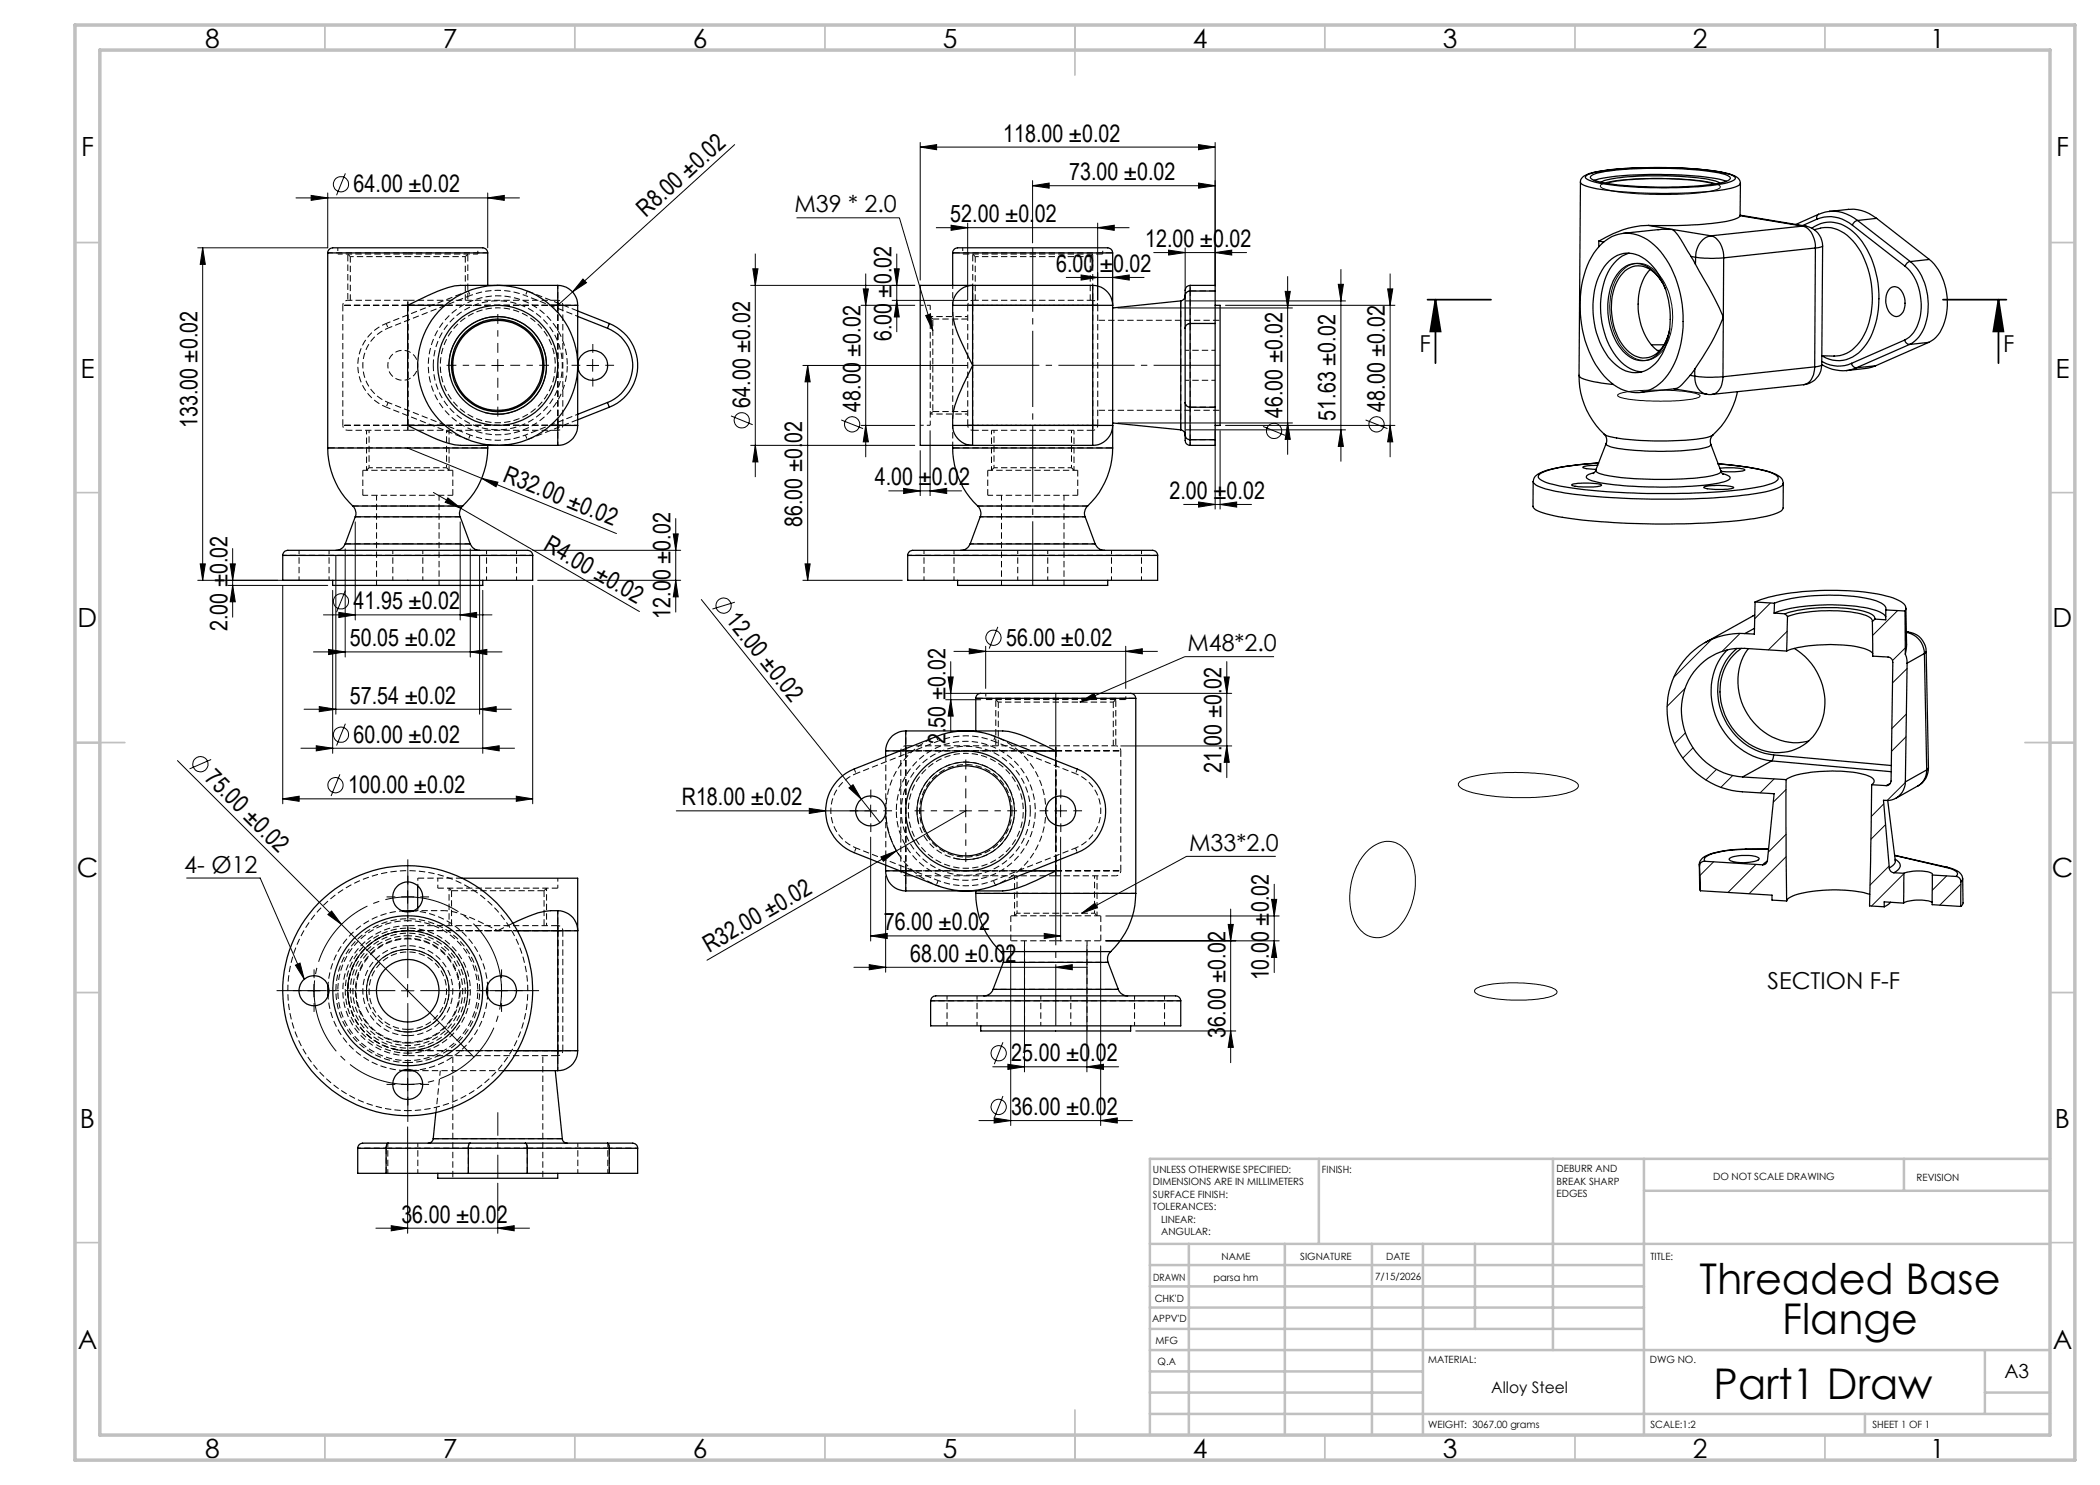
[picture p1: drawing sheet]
<svg xmlns="http://www.w3.org/2000/svg" width="420mm" height="297mm" viewBox="0 0 420 297" stroke-linecap="round" stroke-linejoin="round" font-family="sans-serif">
<defs><g id="words">
<g font-size="8.5">
<text x="339.9" y="258.8">Threaded Base</text>
<text x="356.4" y="266.9">Flange</text>
<text x="342.7" y="279.7">Part1 Draw</text>
</g>
<g font-size="5.3">
<text x="41" y="9.5">8</text>
<text x="88.5" y="9.5">7</text>
<text x="138.5" y="9.5">6</text>
<text x="188.5" y="9.5">5</text>
<text x="238.5" y="9.5">4</text>
<text x="288.5" y="9.5">3</text>
<text x="338.5" y="9.5">2</text>
<text x="386" y="9.5">1</text>
<text x="16.2" y="31.3">F</text>
<text x="411.2" y="31.3">F</text>
<text x="16.1" y="75.5">E</text>
<text x="411.1" y="75.5">E</text>
<text x="15.5" y="125.5">D</text>
<text x="410.5" y="125.5">D</text>
<text x="15.4" y="175.5">C</text>
<text x="410.4" y="175.5">C</text>
<text x="16" y="225.5">B</text>
<text x="411" y="225.5">B</text>
<text x="15.5" y="269.8">A</text>
<text x="410.5" y="269.8">A</text>
<text x="41" y="291.5">8</text>
<text x="88.5" y="291.5">7</text>
<text x="138.5" y="291.5">6</text>
<text x="188.5" y="291.5">5</text>
<text x="238.5" y="291.5">4</text>
<text x="288.5" y="291.5">3</text>
<text x="338.5" y="291.5">2</text>
<text x="386" y="291.5">1</text>
</g>
<g font-size="4.8">
<text x="200.6" y="28.3">118.00 ±0.02</text>
<text x="70.7" y="38.5">64.00 ±0.02</text>
<text x="213.8" y="36">73.00 ±0.02</text>
<text x="129.2" y="43.6" transform="rotate(-42 129.2 43.6)">R8.00 ±0.02</text>
<text x="190.1" y="44.5">52.00 ±0.02</text>
<text x="229" y="49.4">12.00 ±0.02</text>
<text x="211.2" y="54.4">6.00 ±0.02</text>
<text x="178.3" y="68.3" transform="rotate(-90 178.3 68.3)">6.00 ±0.02</text>
<text x="150" y="81.5" transform="rotate(-90 150 81.5)">64.00 ±0.02</text>
<text x="172.1" y="82.3" transform="rotate(-90 172.1 82.3)">48.00 ±0.02</text>
<text x="256.5" y="83.6" transform="rotate(-90 256.5 83.6)">46.00 ±0.02</text>
<text x="277" y="82.3" transform="rotate(-90 277 82.3)">48.00 ±0.02</text>
<text x="39.5" y="85.7" transform="rotate(-90 39.5 85.7)">133.00 ±0.02</text>
<text x="267.1" y="84.1" transform="rotate(-90 267.1 84.1)">51.63 ±0.02</text>
<text x="100.4" y="96.1" transform="rotate(22 100.4 96.1)">R32.00 ±0.02</text>
<text x="175" y="97.1">4.00 ±0.02</text>
<text x="233.9" y="99.8">2.00 ±0.02</text>
<text x="160.5" y="105.4" transform="rotate(-90 160.5 105.4)">86.00 ±0.02</text>
<text x="108.5" y="109.8" transform="rotate(30 108.5 109.8)">R4.00 ±0.02</text>
<text x="70.7" y="121.9">41.95 ±0.02</text>
<text x="134.1" y="123.8" transform="rotate(-90 134.1 123.8)">12.00 ±0.02</text>
<text x="145" y="124.1" transform="rotate(51 145 124.1)">12.00 ±0.02</text>
<text x="45.5" y="126.2" transform="rotate(-90 45.5 126.2)">2.00 ±0.02</text>
<text x="70" y="129.3">50.05 ±0.02</text>
<text x="201.2" y="129.2">56.00 ±0.02</text>
<text x="70" y="140.7">57.54 ±0.02</text>
<text x="70.7" y="148.6">60.00 ±0.02</text>
<text x="189.1" y="148.8" transform="rotate(-90 189.1 148.8)">2.50 ±0.02</text>
<text x="40.7" y="155.8" transform="rotate(45 40.7 155.8)">75.00 ±0.02</text>
<text x="244.3" y="154.6" transform="rotate(-90 244.3 154.6)">21.00 ±0.02</text>
<text x="69.6" y="158.7">100.00 ±0.02</text>
<text x="136.4" y="161.1">R18.00 ±0.02</text>
<text x="141.8" y="190.6" transform="rotate(-30 141.8 190.6)">R32.00 ±0.02</text>
<text x="176.7" y="186.1">76.00 ±0.02</text>
<text x="182" y="192.4">68.00 ±0.02</text>
<text x="253.8" y="196.1" transform="rotate(-90 253.8 196.1)">10.00 ±0.02</text>
<text x="245.1" y="207.5" transform="rotate(-90 245.1 207.5)">36.00 ±0.02</text>
<text x="202.3" y="212.3">25.00 ±0.02</text>
<text x="202.3" y="223">36.00 ±0.02</text>
<text x="80.3" y="244.6">36.00 ±0.02</text>
</g>
<g font-size="4.7">
<text x="158.9" y="42.5">M39 * 2.0</text>
<text x="283.9" y="70.4">F</text>
<text x="400.6" y="70.4">F</text>
<text x="237.5" y="130.3">M48*2.0</text>
<text x="237.8" y="170.2">M33*2.0</text>
<text x="36.9" y="174.5">4- Ø12</text>
<text x="353.5" y="197.8">SECTION F-F</text>
</g>
<text font-size="3.9" x="400.9" y="275.5">A3</text>
<text font-size="3.2" x="298.3" y="278.5">Alloy Steel</text>
<g font-size="2">
<text x="230.6" y="234.6">UNLESS OTHERWISE SPECIFIED:</text>
<text x="230.6" y="237.1">DIMENSIONS ARE IN MILLIMETERS</text>
<text x="230.6" y="239.6">SURFACE FINISH:</text>
<text x="264.4" y="234.6">FINISH:</text>
<text x="311.3" y="234.5">DEBURR AND</text>
<text x="311.3" y="237">BREAK SHARP</text>
<text x="311.3" y="239.5">EDGES</text>
<text x="342.6" y="236">DO NOT SCALE DRAWING</text>
<text x="383.3" y="236.2">REVISION</text>
<text x="230.6" y="242.1">TOLERANCES:</text>
<text x="232.2" y="244.6">LINEAR:</text>
<text x="232.2" y="247.1">ANGULAR:</text>
<text x="244.3" y="252">NAME</text>
<text x="260" y="251.9">SIGNATURE</text>
<text x="277.2" y="251.9">DATE</text>
<text x="330.1" y="251.9">TITLE:</text>
<text x="230.6" y="256.1">DRAWN</text>
<text x="242.7" y="256.1">parsa hm</text>
<text x="275" y="255.9">7/15/2026</text>
<text x="230.9" y="260.3">CHK'D</text>
<text x="230.4" y="264.4">APPV'D</text>
<text x="231.1" y="268.8">MFG</text>
<text x="231.5" y="273">Q.A</text>
<text x="285.6" y="272.5">MATERIAL:</text>
<text x="330" y="272.5">DWG NO.</text>
<text x="285.6" y="285.5">WEIGHT: 3067.00 grams</text>
<text x="330.1" y="285.6">SCALE:1:2</text>
<text x="374.5" y="285.6">SHEET 1 OF 1</text>
</g>
</g></defs>
<g fill="none" stroke="#000" stroke-width=".2" stroke-dasharray="1.3 .6" stroke-dashoffset=".1" stroke-linecap="butt">
<path d="M70.1 51.3v8.8M195 51.3v8.8M68.6 61.1v24M81.6 61.1v24M86.7 73.1a12.9 12.9 0 0 0 19 11.3 12.9 12.9 0 0 0 .9-22.2 12.9 12.9 0 0 0-19.9 9.8v1.1M93.1 60.1v-8.8M111.6 61.1v24M193.5 61.1v24M218 60.1v-8.8M218.5 61.1v24M218.5 60.1h-24M218.5 61.1h-24"/>
<path d="M81.6 85.1v-24M111.6 85.1v-24M112.6 85.1v-24M194.5 85.1v-24M218.5 85.1h-24M218.5 86.1h-24M219.5 85.1v-24M81.6 108.8h-12.6M92.5 101.2h-21.9M94.1 108.8h-12.5M217.5 101.2h-21.9M180.2 150.2v24"/>
<path d="M181.2 150.2v24M199.7 140.4v8.8M211.2 150.2v24M222.7 149.2v-8.8M87.6 177.6h24M181.2 174.2v-24M206.1 162.2a12.9 12.9 0 0 1-19.1 11.3 12.9 12.9 0 0 1-.9-22.2 12.9 12.9 0 0 1 19.9 9.8l.1 1.1M224.2 174.2v-24M81.6 186.1a12 12 0 0 1 10.5 17.8 12 12 0 0 1-20.6 .8 12 12 0 0 1 9.1-18.5l1-.1M111.6 186.1v24M81.6 208.6a10.5 10.5 0 0 0 9.2-15.4 10.5 10.5 0 0 0-18-.8 10.5 10.5 0 0 0 7.8 16.2h1M81.6 205.9a7.7 7.7 0 0 0 6.8-11.4 7.7 7.7 0 0 0-13.3-.7 7.7 7.7 0 0 0 5.7 12l.8 .1"/>
<path d="M111.6 210.1v-24M112.6 210.1v-24M112.5 227.7h-25.8"/>
</g>
<path d="M65.6 50.6h16M67.6 50.8h14M81.6 50.8h14M81.6 50.6h16M203.7 150.2a15.9 15.9 0 0 0-5.4-3.2M182.6 174.2a15.9 15.9 0 0 0 5.5 3.1M211.2 178.7h-16M227.2 178.7h-16" fill="none" stroke="#000" stroke-width=".2" stroke-dasharray="1.3 .6" stroke-dashoffset=".3" stroke-linecap="butt"/>
<g fill="none" stroke="#000" stroke-width=".2" stroke-dasharray="1.3 .6" stroke-dashoffset="-.1" stroke-linecap="butt">
<path d="M190.5 50.6h32M81.6 61.1h30M111.6 60.1h-30M111.6 61.1h-30M236.2 73.1v12.9M236.2 60.2v12.9M81.6 86.1h30M81.6 85.1h30M97.6 89.6h-32M111.6 85.1h-30M222.5 89.6h-32M238 81.4v-16.7"/>
<path d="M195.2 139.7h32M181.2 150.2h30M211.2 149.2h-30M211.2 150.2h-30M211.2 159.3v-7.2M181.2 175.2h30M181.2 174.2h30M211.2 174.2h-30M211.2 172.2v-7.2M81.6 186.1h30M81.6 186.1a12 12 0 0 0-12 12 12 12 0 0 0 12 12M102.6 184.6l-3 1.5"/>
<path d="M111.6 185.1h-30M111.6 186.1h-30M211.2 188.2h-9M211.2 183.2h-9M211.2 190.3h-11M220.2 188.2h-9M220.2 183.2h-9M222.1 190.3h-10.9M81.6 210.1a12 12 0 0 1-12-12 12 12 0 0 1 12-12M81.6 211.1h30M81.6 210.1h30M111.6 210.1h-30"/>
</g>
<g fill="none" stroke="#000" stroke-width=".2" stroke-dasharray="1.3 .6" stroke-dashoffset=".5" stroke-linecap="butt">
<path d="M93.7 58.2l.3 .9M105.5 58.2l-.4 .9M190.5 57.1v4M77.2 64.7l.4 .9M81.6 61.1v-1M111.6 61.1v-1M111.6 61.1h1M111.6 61.1v-4M111.6 60.1v1M112.6 61.1h-1M115.6 61.1h-4M190.5 62.5v21.1"/>
<path d="M193.5 61.1h1M194.5 61.1v-1M218.5 61.1h1M218.5 60.1v1M237 76.1h6M243 70.1h-6M73.3 94v-7.9M77.6 80.5l-.4 .9M81.6 86.1v-1M89.3 93.5h-15.5M89.8 94v-7.9M94 87l-.3 .9"/>
<path d="M105.1 87l.4 .9M111.6 85.1v1M111.6 85.1h1M111.6 89.1v-4M111.6 86.1v-1M112.6 85.1h-1M115.6 85.1h-4M190.5 85.1v4M193.5 85.1h1M194.5 86.1v-1M198.3 94v-7.9M214.3 93.5h-15.5"/>
<path d="M214.8 94v-7.9M218.5 85.1h1M218.5 85.1v1M56.6 111.1h25M59.8 110.1v6M65.8 116.1v-6M78.6 110.1v6M81.6 111.1h25M84.6 116.1v-6M97.3 110.1v6M103.3 116.1v-6M184.8 110.1v6"/>
<path d="M190.8 116.1v-6M203.5 110.1v6M209.5 116.1v-6M219.1 108.8h-25.1M222.3 110.1v6M228.3 116.1v-6M170.8 153.8l.4 .9M180.2 150.2h1M181.2 149.2v1M181.2 146.2v4M181.2 150.2h-4M181.2 150.2h-1"/>
<path d="M181.2 150.2v-1M187.3 147.3l.3 .9M193.2 146.2h-1M199.1 147.3l-.4 .9M211.2 150.2v-1M215.5 153.8l-.4 .9M171.2 169.6l-.4 .9M180.2 174.2h1M181.2 175.2v-1M181.2 174.2v4M181.2 174.2h-4M181.2 174.2h-1"/>
<path d="M181.2 174.2v1M183.4 162.2a9.8 9.8 0 0 1 14.4-8.6 9.8 9.8 0 0 1 .7 16.7 9.8 9.8 0 0 1-15.1-7.3v-.8M187.6 176.1l-.3 .9M193.2 178.2l.9-.1M198.7 176.1l.4 .9M211.2 175.2v-1M215.1 169.6l.4 .9M81.6 186.1v-1M81.6 185.1v1M81.6 184.1a14 14 0 0 1 12.3 20.7 14 14 0 0 1-24.1 .9 14 14 0 0 1 10.7-21.5l1.1-.1M81.6 187.8a10.4 10.4 0 0 1 9.1 15.2 10.4 10.4 0 0 1-17.8 .8 10.4 10.4 0 0 1 7.7-16h1M111.6 186.1h1"/>
<path d="M111.6 185.1v1M111.6 186.1v-4M111.6 186.1h4M112.6 186.1h-1M189.4 199.2v6M202.9 183.1v-7.9M208.2 199.2v6M219.4 183.1v-7.9M223.7 197.9h-25.1M226.9 199.2v6M81.6 210.1v1M81.6 211.1v-1"/>
<path d="M111.6 210.1v1M111.6 214.1v-4M111.6 210.1h-19.5M111.6 210.1h1M112.6 210.1h-1M115.6 210.1h-4M195.4 205.2v-6M214.2 205.2v-6M232.9 205.2v-6M77.6 228.6v6M81.6 222.1a24 24 0 0 1-21.1-35.6 24 24 0 0 1 41.4-1.2 24 24 0 0 1-19 36.8h-1.3M83.6 234.6v-6"/>
<path d="M93.7 229.6h11.8M115.6 228.6v6M121.6 234.6v-6"/>
</g>
<g fill="none" stroke="#000" stroke-width=".2" stroke-dasharray="1.3 .6" stroke-linecap="butt">
<path d="M105.5 58.2l10.1 4M192.5 50.8h28M238 58.2h5M81.6 61.1h-13h13M193.5 63.8h-6.9M219.5 61.1h-26M238 64.7h5M72.6 94.1v5M81.6 85.1h-13h13M90.6 99.1v-5M115.6 83.9l-10.1 4M186.6 82.3h6.9"/>
<path d="M193.5 85.1h26M197.5 94.1v5M215.5 99.1v-5M238 87.9h5M238 81.4h5M197.2 139.9h28M181.2 150.2v-.5M193.6 146.2h-.4M211.2 150.2h13h-13M83.6 175.6h8.9M90.3 178.1h18.5M90.3 178.1v7"/>
<path d="M181.2 174.6v-.4M192.8 178.1l.4 .1M211.2 174.2h13h-13M83.6 181.6v.5M108.8 185.1v-7M202.2 183.2v5M220.2 188.2v-5M81.6 207.1a9 9 0 0 0 7.9-13.2 9 9 0 0 0-15.4-.8 9 9 0 0 0 6.6 14h.9M77.2 229.6v5M77.2 229.6h16.5M93.7 229.6v5M105.5 229.6h16.4"/>
<path d="M105.5 229.6v5M121.9 229.6v5"/>
</g>
<g fill="none" stroke="#000" stroke-width=".2" stroke-dasharray="1.3 .6" stroke-dashoffset=".4" stroke-linecap="butt">
<path d="M69.5 50.8l.6 .5M93.1 51.3l.5-.5M94 59.1l-16.4 6.5M194.5 50.8l.5 .5M218 51.3l.6-.5M77.2 64.7l16.5-6.5M81.6 60.1h-12M186 73.1v-12M186.6 63.8l-.6-.5M69.6 86.1h12M73.8 93.5l-.5 .6M77.2 81.4a9 9 0 0 1-5.6-8.3 9 9 0 0 1 5.6-8.4"/>
<path d="M77.6 80.5l16.4 6.5M89.8 94.1l-.5-.6M93.7 87.9l-16.5-6.5M186 85.1v-12M186 82.8l.6-.5M198.8 93.5l-.5 .6M214.8 94.1l-.5-.6M181.5 111.1h50M199.1 139.9l.6 .5M171.2 154.7l16.4-6.5M198.7 148.2l16.4 6.5M203.7 150.2a16 16 0 0 1 0 24"/>
<path d="M206.3 150.2h-25.1M222.7 140.4l.5-.5M223.2 149.2h-12M89.8 177.6l.5 .5M108.8 178.1l.5-.5M181.2 174.2h25.1M187.6 176.1l-16.4-6.5M211.2 175.2h12M215.1 169.6l-16.4 6.5M81.6 187.1a11 11 0 0 1 9.6 16.2 11 11 0 0 1-18.8 .9 11 11 0 0 1 8.2-17l1-.1M82.8 182.1h6.2M99.6 186.1h12"/>
<path d="M203.4 182.6l-.5 .6M219.4 183.2l-.5-.6M81.6 210.6a12.5 12.5 0 0 1-11-18.4 12.5 12.5 0 0 1 21.4-.9 12.5 12.5 0 0 1-9.4 19.3h-1M81.6 206.4a8.3 8.3 0 0 0 7.2-12.2 8.3 8.3 0 0 0-14.1-.7 8.3 8.3 0 0 0 6.1 12.9h.8M186.2 200.2h50"/>
</g>
<g fill="none" stroke="#000" stroke-width=".2" stroke-dasharray="1.3 .6" stroke-dashoffset=".8" stroke-linecap="butt">
<path d="M238 58.2a.97 .97 0 0 0-1 .9M69.6 60.1a1 1 0 0 0-1 1M112.6 61.1a1 1 0 0 0-1-1M193.5 61.1a1 1 0 0 1 1-1M218.5 60.1a1 1 0 0 1 1 1M238 64.7a.97 .97 0 0 0-1 .9M68.6 85.1a1 1 0 0 0 1 1M111.6 86.1a1 1 0 0 0 1-1M193.5 85.1a1 1 0 0 0 1 1M218.5 86.1a1 1 0 0 0 1-1M237 87a.97 .97 0 0 0 1 .9M237 80.5a.97 .97 0 0 0 1 .9"/>
<path d="M181.2 149.2a1 1 0 0 0-1 1M224.2 150.2a1 1 0 0 0-1-1M83.6 175.6v1.5M180.2 174.2a1 1 0 0 0 1 1M223.2 175.2a1 1 0 0 0 1-1M111.6 185.1a1 1 0 0 1 1 1M112.6 210.1a1 1 0 0 1-1 1"/>
</g>
<g fill="none" stroke="#000" stroke-width=".2" stroke-dasharray="1.3 .6" stroke-dashoffset=".6" stroke-linecap="butt">
<path d="M67.6 49.6v1.2M70.1 51.3h11.5M81.6 51.3h11.5M95.6 50.8v-1.2M192.5 49.6v1.2M195 51.3h23M220.5 50.8v-1.2M238 58.2v-1.1M77.6 65.6a8 8 0 0 0-5 7.5 8 8 0 0 0 5 7.4M186 61.1h-2M184 85.1h2M238 89.1v-1.2"/>
<path d="M196.1 103.4h20.9M197.2 138.7v1.2M225.2 139.9v-1.2M180 150.2h1.2M181.2 151.6a16 16 0 0 0-4 10.6M181.2 151.6l1.4-1.4M199.7 140.4h23M215.1 154.7a8 8 0 0 1 5.1 7.5 8 8 0 0 1-5.1 7.4M87.6 175.6v2M111.6 177.6v-2M171.2 169.6a8 8 0 0 1-5-7.4 8 8 0 0 1 5-7.5M177.2 162.2a16 16 0 0 0 4 10.5"/>
<path d="M180 174.2h1.2M182.6 174.2l-1.4-1.5M65.6 197a16 16 0 0 1 14.9-14.8M82.7 182.2a16 16 0 0 1 14.8 14.8M97.5 199.2a16 16 0 0 1-14.8 14.9M103.5 186.1h-3.9M200.7 192.5h20.9M211.2 182.6h-7.8M218.9 182.6h-7.7M80.5 214.1a16 16 0 0 1-14.9-14.9M77.2 229.6a.98 .98 0 0 1 .4-1M93.7 229.6a.98 .98 0 0 1 .3-1"/>
<path d="M105.5 229.6a.98 .98 0 0 0-.4-1M121.9 229.6a.98 .98 0 0 0-.4-1"/>
</g>
<g fill="none" stroke="#000" stroke-width=".2" stroke-dasharray="1.3 .6" stroke-dashoffset=".2" stroke-linecap="butt">
<path d="M238 64.7v-6.5M75.3 99.1v18M90.6 94.1h-18M90.6 99.1h-18M200.3 99.1v18M215.5 99.1h-18M215.5 94.1h-18M238 87.9v-6.5M71.1 103.4h10.5M81.6 103.4h10.4M87.8 117.1v-18M212.8 117.1v-18"/>
<path d="M177.2 173v-21.7M202.4 162.2a9.3 9.3 0 0 0-13.6-8.2 9.3 9.3 0 0 0-.8 15.9 9.3 9.3 0 0 0 14.4-6.9v-.8M81.6 185.1a13 13 0 0 0-13 13 13 13 0 0 0 13 13M204.9 188.2v18M81.6 212.5a14.4 14.4 0 0 0 12.6-21.3 14.4 14.4 0 0 0-24.7-.9 14.4 14.4 0 0 0 11 22.2h1.1M88.1 214.1l-.9 8.4M100.8 214.1h-18M217.4 206.2v-18"/>
</g>
<g fill="none" stroke="#000" stroke-width=".2" stroke-dasharray="1.3 .6" stroke-dashoffset=".7" stroke-linecap="butt">
<path d="M105.1 59.1a15 15 0 0 0-11.1 0M83.6 73.1a3 3 0 0 1-4.4 2.6 3 3 0 0 1-.4-5.1 3 3 0 0 1 4.7 2l.1 .5M99.6 61.6a11.5 11.5 0 0 1 10.1 16.9 11.5 11.5 0 0 1-19.8 .9 11.5 11.5 0 0 1 8.7-17.8h1M115.6 63.3l-10.5-4.2M186.1 63.3h7.4M73.8 86.1v7.4M89.3 93.5v-7.4M94 87a15 15 0 0 0 11.1 0M105.1 87l10.5-4.1M186.1 82.8h7.4M198.8 86.1v7.4M214.3 93.5v-7.4"/>
<path d="M181.2 150.2h1.4M181.2 151.6v-1.4M187.4 147.3h-.3a16 16 0 0 0-4.5 2.9M187.6 148.2a15 15 0 0 1 11.1 0M193.2 150.7a11.5 11.5 0 0 0-10.2 16.9 11.5 11.5 0 0 0 19.8 .9 11.5 11.5 0 0 0-8.7-17.8h-.9M203.7 150.2h7.5M89.8 177.6v7.5M109.3 177.6v7.5M181.2 174.2v-1.5M182.6 174.2h-1.4M198.7 176.1a15 15 0 0 1-11.1 0M199 177.1l.2-.1a16 16 0 0 0 4.5-2.8"/>
<path d="M203.4 175.2v7.4M211.2 174.2h-7.5M70.1 198.1a11.5 11.5 0 0 1 16.9-10.1 11.5 11.5 0 0 1 .9 19.8 11.5 11.5 0 0 1-17.8-8.7v-1M92.1 186.1h7.5M99.6 186.1h-7.5M99.6 186.1a42 42 0 0 0-9.4-3.8l-1.2-.2M218.9 182.6v-7.4M92.1 210.1h11.4M71.6 229.6h5.6M121.9 229.6h5.7"/>
</g>
<g fill="none" stroke="#000" stroke-width=".2" stroke-dasharray="1.3 .6" stroke-dashoffset="-.2" stroke-linecap="butt">
<path d="M69.6 50.8v9.3M93.6 50.8v9.3M194.5 50.8v9.3M218.5 50.8v9.3M113.5 73.1a13.9 13.9 0 0 1-20.6 12.2 13.9 13.9 0 0 1-.9-23.9 13.9 13.9 0 0 1 21.4 10.6l.1 1.1M186.6 73.1v-9.3M244 64.1h-24.5M186.6 82.3v-9.2M219.5 82.1h24.5M199.2 139.9v9.3M223.2 139.9v9.3M179.3 162.2a13.9 13.9 0 0 0 20.5 12.2 13.9 13.9 0 0 0 .9-23.9 13.9 13.9 0 0 0-21.4 10.6v1.1"/>
<path d="M90.6 211.1v24.5M108.6 235.6v-24.5"/>
</g>
<g fill="none" stroke="#000" stroke-width=".25">
<path d="M316.1 36.4a2 2 0 0 1 1.8-1.7 68.4 68.4 0 0 1 18.3-1.1l7.1 .7a8.9 8.9 0 0 1 4.4 1.4l.3 .5 .1 .5M316.1 36.4l.1 .3a10.3 10.3 0 0 0 4.8 1.3 93.1 93.1 0 0 0 24.5-.2 3.2 3.2 0 0 0 2.6-1.1l-.1 6.4M316.1 36.4l-.3 38.7M317.1 35.2a9.9 9.9 0 0 1 4.9-1.2 85 85 0 0 1 23.4 .7l1.4 .6 .3 .4a3.9 3.9 0 0 1-2.8 1.1 86 86 0 0 1-25-.3l-1.9-.7-.3-.3zM318.2 35.2a6.8 6.8 0 0 1 3.5-1 77.8 77.8 0 0 1 23.1 .6l1.2 .6v.4a9 9 0 0 1-4.7 1.2 83.1 83.1 0 0 1-21.2-.6l-1.6-.5-.4-.4zM318.8 36.1a58.7 58.7 0 0 1 16.4-1.1l5.7 .4 2.8 .4 1.6 .5M320.2 36.4a16.9 16.9 0 0 1 6.4-1.1 62 62 0 0 1 16.5 .9l.9 .4M321.3 36.7a55.9 55.9 0 0 1 16.2-.8l3 .4 2.3 .5M65.5 50.6a1.32 1.32 0 0 1 1.8-1h29.1a1.04 1.04 0 0 1 1.1 1M65.5 50.6h32M65.5 50.6v39M97.5 50.6v6.5"/>
<path d="M111.5 57.1h-19.4a23.3 23.3 0 0 0-8.6 3l-2 1M111.5 57.1a4 4 0 0 1 4 4M111.5 57.1v4M190.5 50.6a1.24 1.24 0 0 1 1.7-1h29a1.17 1.17 0 0 1 1.3 1M190.5 50.6h32M190.5 50.6v6.5M218.5 57.1v4M218.5 57.1a3.9 3.9 0 0 1 4 4h-4M218.5 57.1h-34.5v32h34.5M222.5 50.6v39M237 59.2a1.04 1.04 0 0 1-.9 1M237 59.1v6.5"/>
<path d="M238 57.1a1.25 1.25 0 0 0-1 1.7v.3M238 58.2a.97 .97 0 0 0-1 .9M238 57.1h5v1.1M238 57.1v1.1M238 58.2v6.5M238 58.2h5M243 58.2v6.5M319.8 48.2l.9 .2M319.8 48.2v1.2M320.4 48.7a7.1 7.1 0 0 1 9.8-.3 19.2 19.2 0 0 1 6.3 13.7 19.1 19.1 0 0 1-3.4 13.5 7.2 7.2 0 0 1-10.9 .9 19.9 19.9 0 0 1-6.1-14 19.1 19.1 0 0 1 3.2-12.6zM321.8 52.2a5.6 5.6 0 0 1 8.4 .6 16.8 16.8 0 0 1 2.9 16.5 7.2 7.2 0 0 1-5.4 5.2 6.7 6.7 0 0 1-6-3.1 17.3 17.3 0 0 1-1.7-16.7l.9-1.4zM325.8 50.6a8.2 8.2 0 0 0-5.1 6.4 16.8 16.8 0 0 0 3.6 15.5l1.7 1.2 1.3 .5 1.1 .2"/>
<path d="M329.7 45.1a19.6 19.6 0 0 0-9.9 3.1M329.7 45.1l4.8 .8M330 53.9a11.5 11.5 0 0 0-2 10.3 9.6 9.6 0 0 0 3.8 6.1M332.5 56.6a5.9 5.9 0 0 0-5.4-3.4 6.1 6.1 0 0 0-4.3 4.5 13.1 13.1 0 0 0 2.6 12.3 4.4 4.4 0 0 0 7.2-.6l1-2.3M333.1 57.9a8.5 8.5 0 0 0-4.5-5 4.4 4.4 0 0 0-5.2 2 13.5 13.5 0 0 0-.1 13.5 6.2 6.2 0 0 0 5.8 3.7 6.4 6.4 0 0 0 4.6-5.3l.2-1M334.5 45.9h-2.1l-7.8 .8M334.5 45.9l1 1.1 2.7 4.3M334.5 45.9l7.7 1.3M338.2 51.3l.9 1.5M338.2 51.3l.9 .2M339.1 52.8a92.2 92.2 0 0 1 5.6 10.7 51.8 51.8 0 0 1-5.8 10.3M339.1 51.5l3 .2 2.6-.1"/>
<path d="M339.1 51.5v1.3M342.2 47.2a4.1 4.1 0 0 1 2.5 4.4M342.2 47.2a4.1 4.1 0 0 0-3.1 4.3M344.7 51.6l-.1 23.7M348 43.1a4 4 0 0 1-2.7 1.2 86 86 0 0 1-15.6 .8M348 43l13.2 2.2M348 43.1l12.5 2.1M360.5 45.2a3.9 3.9 0 0 1 2.6 3.8v.6M360.5 45.2h.7M360.5 45.2l-18.3 2M361.2 45.2a4 4 0 0 1 3.3 4M362.4 45.6a6.3 6.3 0 0 1 8.3 .8 17.7 17.7 0 0 1 5.1 13.4 15.1 15.1 0 0 1-3.5 10.3 6.1 6.1 0 0 1-8 1.1h2.5a6.7 6.7 0 0 0 6-4.2 18.5 18.5 0 0 0-1.7-18.2 7.3 7.3 0 0 0-6.8-3.2l-1.4 .3"/>
<path d="M363.1 49.6l-18.4 2M363.1 49.6l-.2 23.8M363.4 43.8a7 7 0 0 1 7.1 1.2M363.4 43.8l-2.9 1.3M363.7 42.9l-.3 .4v.5M363.7 42.9l-4.6 2M364.5 49.2l-.4 .2-1 .2M364.5 49.2l-.2 23.8M366 42.3l-.9 .1-1.4 .5M370.5 45l10.5 8.3M371.5 44.1a1.32 1.32 0 0 0-1 .9M371.5 44.1l10.6 8.2"/>
<path d="M375.3 43.7a7.9 7.9 0 0 0-5.6-1.8l-3.8 .4a7.3 7.3 0 0 1 5.6 1.8M375.3 43.7l-3.8 .4M375.3 43.7l10.6 8.2M378 57.6a1.68 1.68 0 0 1 2.6 1.1 3.6 3.6 0 0 1-.8 4.5 1.97 1.97 0 0 1-2.4-1.7 3.9 3.9 0 0 1 .6-3.9zM381 53.3a10.8 10.8 0 0 1 2.9 10.6 5.9 5.9 0 0 1-3 4.1M382.1 52.3a1.19 1.19 0 0 0-1.1 1M382.1 52.3a12.1 12.1 0 0 1 3.2 11.8 7 7 0 0 1-3.4 4.8M385.9 51.9a12.2 12.2 0 0 1 3.2 11.8 6.6 6.6 0 0 1-3.3 4.8M385.9 51.9l-3.8 .4M81.5 61.1h7.5M81.5 61.1v24M110.1 61.1h1.4"/>
<path d="M111.5 61.1h4M111.5 61.1v1.4M115.5 61.1v24M115.5 62.2l6.3 2.5M115.5 63.3l6 2.3M121.5 65.6a8 8 0 0 1 5.1 7.5 8 8 0 0 1-5.1 7.4M121.8 64.7l-.3 .9M121.8 64.7a9 9 0 0 1 5.7 8.4 9 9 0 0 1-5.7 8.4M190.5 61.1a3.9 3.9 0 0 1 4-4v4M190.5 61.1h4M190.5 61.1a15.6 15.6 0 0 0 2.1 8l1.9 4a47.5 47.5 0 0 0-3.9 9.3l-.1 2.7M194.5 61.1h24"/>
<path d="M194.5 61.1v24M218.5 61.1v24M236.1 60.2v25.8M236.1 60.2l-13.6 1.4M237 65.6v14.9M238 64.7v16.8M238 64.7a.96 .96 0 0 0-1 .9M238 64.7h5M243 64.7v16.8M243 61.1h1v24h-1M315.8 75.1a16 16 0 0 0 5.1 11.8M315.8 75.1v.1a5.2 5.2 0 0 0 3.1 1.2l3.8 .5"/>
<path d="M330.3 69h2.5M331.5 70.1h.5M334.8 77.8l6.5 1M335 77.7l-7 .8M338 75.1l-1.7 1.9a1.95 1.95 0 0 1-1.3 .7M338 75.1l.9 .1M338.9 73.8l-.9 1.3M338.9 75.2l2.5 .3 3.2-.2M338.9 75.2a3.3 3.3 0 0 0 2.4 3.6M338.9 73.8v1.4M341.3 78.8l1.1 .1M344.6 75.3a3.5 3.5 0 0 1-1.9 3.5l-.3 .1"/>
<path d="M347.5 78.3a15.4 15.4 0 0 1-5.3 8.9 34.9 34.9 0 0 1-10.6 1l-3.7-.1-3.2-.3a10.1 10.1 0 0 1-3.8-.9M360.8 76.9l-18.4 2M362.9 73.4a3.6 3.6 0 0 1-1.9 3.5h-.2M362.9 73.4l-18.3 1.9M364.3 73a4.1 4.1 0 0 1-3.5 3.9M364.3 72.9a8.3 8.3 0 0 0 5 1.2M364.3 73l-.3 .2-1.1 .2M364.3 72.3a6.6 6.6 0 0 0 6 .4M370.3 72.7a1.02 1.02 0 0 0 1 .9M371.3 73.6l-2 .5M375.1 73.2l-1.5 .4-4.3 .5M375.1 73.2l-3.8 .4"/>
<path d="M380.9 68a1.12 1.12 0 0 0 1 .9M380.9 68l-10.6 4.7M381.9 68.9l-10.6 4.7M385.8 68.5l-3.9 .4M385.8 68.5l-10.7 4.7M65.5 89.6a16 16 0 0 0 5.1 11.6M65.5 89.6h32M81.5 85.1a41.7 41.7 0 0 0 9.4 3.9l20.6 .1M81.5 85.1h7.5M97.5 89.6a16 16 0 0 1-5 11.6M97.5 89.1v.5M110.1 85.1h1.4"/>
<path d="M111.5 85.1v4M111.5 85.1h4M111.5 83.7v1.4M115.5 85.1a3.9 3.9 0 0 1-4 4M121.5 80.5l.3 1M121.5 80.5l-6 2.4M121.8 81.5l-6.3 2.5M190.5 89.6a16 16 0 0 0 5 11.6M190.5 85.1a3.9 3.9 0 0 0 4 3.9v-3.9M190.5 85.1h4M190.5 89.6h32M190.5 89.1v.5"/>
<path d="M194.5 85.1h24M218.5 85.1h4a3.9 3.9 0 0 1-4 4M218.5 85.1v4M222.5 89.6a16 16 0 0 1-5 11.6M222.5 84.6l13.6 1.4M236.1 86a1.04 1.04 0 0 1 .9 1M237 87v.7a1.08 1.08 0 0 0 1 1.4M237 80.5a.96 .96 0 0 0 1 1M237 87a.91 .91 0 0 0 1 .9M237 80.5v6.5M238 87.9v1.2M238 81.5h5"/>
<path d="M238 87.9h5M238 81.5v6.4M243 87.9v1.2h-5M243 81.5v6.4M306.6 96.3l.1 .2a4.8 4.8 0 0 0 3 1.4 105.4 105.4 0 0 0 22.1 1.9 96.7 96.7 0 0 0 22.6-1.8l1.7-.7 .5-.3 .1-.3-.1 5.1a5.3 5.3 0 0 1-3.3 1.5 128.1 128.1 0 0 1-27.8 1.4 77.6 77.6 0 0 1-16.7-2.1l-1.4-.5-.7-.6zM314.4 96.9a12.7 12.7 0 0 1 5.9 .1 7.7 7.7 0 0 1-4.1 .4 2.21 2.21 0 0 1-1.8-.5zM318.8 94.5l-1 .4-.5 .4a1.1 1.1 0 0 0 1.1 .9 69 69 0 0 0 18.9 1.1l3.6-.3a11.5 11.5 0 0 0 5-1.2l.1-.3-.2-.3-1.3-.5M319.2 94l-.5 .7M319.2 94v.2a4.9 4.9 0 0 0 2.9 1 72.5 72.5 0 0 0 20.5-.1l1.4-.5 .2-.4M319.5 93.1h-.8a3.4 3.4 0 0 0-2.2 .4 5.2 5.2 0 0 0 2.7 .4M320.9 86.9a1.73 1.73 0 0 1 .3 1.8M321.2 88.7v.1a3.5 3.5 0 0 0 2.5 .9 57.5 57.5 0 0 0 17.5-.2l.6-.2 .4-.3v-.1"/>
<path d="M321.2 88.7l-2 5.3M340.7 97.4a11.7 11.7 0 0 1 6 .1 11.4 11.4 0 0 1-5.2 .3zM342.2 88.9l2 5.3M342.6 87l-.5 .9 .1 .9M343.6 92.8l6.6 .8a12.9 12.9 0 0 1 6 1.9l.3 .5 .1 .7M343.6 92.8l2.4 .2a28.7 28.7 0 0 1 9 1.9 .76 .76 0 0 1 .6 .7 .76 .76 0 0 1-.5 .8 35.3 35.3 0 0 1-11.1 2 148.9 148.9 0 0 1-32-1.2 8.7 8.7 0 0 1-4.2-1.6 .77 .77 0 0 1 .6-1.1 28.3 28.3 0 0 1 9.1-1.7l2.2-.2-5.4 .5a16.9 16.9 0 0 0-7 2l-.5 .5-.1 .7M344 93.7l3.1-.1a2.17 2.17 0 0 1 1.9 .4l-2.2 .4-2.7-.1M344.2 94.2l.5 .7M56.6 111.1a1.2 1.2 0 0 1 1.5-1h47.1a1.11 1.11 0 0 1 1.3 1M56.6 111.1v5h49.9v-5M56.6 111.1h49.9M66.5 116.1v1h30.1v-1"/>
<path d="M69 108.8a2.04 2.04 0 0 1-1.8 1.3M69 108.8h25.1M70.6 101.2a2.06 2.06 0 0 1 .4 2.2M70.6 101.2h21.9M71 103.4h21M71 103.4l-2 5.4M92 103.4l2.1 5.4M92.5 101.2a2.06 2.06 0 0 0-.5 2.2M94.1 108.8a2.04 2.04 0 0 0 1.8 1.3M181.5 111.1a1.32 1.32 0 0 1 1.8-1h46.9a1.12 1.12 0 0 1 1.3 1M181.5 111.1v5h50v-5M181.5 111.1h50"/>
<path d="M191.5 116.1v1h30v-1M194 108.8a2.04 2.04 0 0 1-1.8 1.3M194 108.8h25M195.5 101.2a2.06 2.06 0 0 1 .5 2.2M195.5 101.2h22M196 103.4h21M196 103.4l-2 5.4M217 103.4l2 5.4M217.5 101.2a2.06 2.06 0 0 0-.5 2.2M219 108.8a2.04 2.04 0 0 0 1.9 1.3M195.2 139.7a1.12 1.12 0 0 1 1.4-1h29a1.17 1.17 0 0 1 1.6 1M195.2 139.7h32"/>
<path d="M195.2 139.7v6.5M227.2 139.7v39M345.4 130a12.9 12.9 0 0 0-.9 15.8 13.3 13.3 0 0 0 9.8 6.4M347.4 129.7a11.7 11.7 0 0 0-2 15.2 12.3 12.3 0 0 0 9.3 6.1M348.3 129.7a10.6 10.6 0 0 0-3.6 12.4 11.9 11.9 0 0 0 11.1 8.4 9.5 9.5 0 0 0 9.2-9.7 12.8 12.8 0 0 0-6.2-11.1M349 126.7a14.9 14.9 0 0 0-15.3 18.3 16.3 16.3 0 0 0 14.8 13.4l6.3 .3-1.3 13.4a.91 .91 0 0 1-1 .9M349.7 129.7a11.9 11.9 0 0 0 1 14.8 10.9 10.9 0 0 0 11 3.7M350.9 125.7l-1.9 1M350.9 123l-9.9 5.5M351 120.4a40.5 40.5 0 0 1 15.2-2.3 37.6 37.6 0 0 1 13 1.7l1.3 .8a1.17 1.17 0 0 1 .5 1.6M351 120.4l-.1 6.4-1.9-.1M351 120.4l3.9 .2"/>
<path d="M354.8 122.6a38.2 38.2 0 0 1 16.4-1.4 11.4 11.4 0 0 1 5.7 1.8l.3 .4M354.8 122.6l2.2 .2M354.9 120.6a38.9 38.9 0 0 1 18.3-.9 6.6 6.6 0 0 1 3.8 1.5l.2 .8M354.9 120.6l-.1 2M357 122.8a31.4 31.4 0 0 1 16.3-.4l1.2 .6 .4 .4 .1 .4M357 122.8l.5 .5M357.3 130.2a29.8 29.8 0 0 1 12.9-1.1 8.1 8.1 0 0 1 4.3 1.5v.1M357.3 130.2l-8.4-.5a12.2 12.2 0 0 0-12.3 15.1 13.3 13.3 0 0 0 11.9 10.6M357.5 123.3l-.2 6.9M357.5 123.3a30.5 30.5 0 0 1 15.7-.2l1 .6 .3 .6M374.5 124.3v6.9l3.1 .2a1.1 1.1 0 0 1 1 1.1l-.4 23.7a.96 .96 0 0 1-1 .9M375 123.8l-.5 .5"/>
<path d="M377.2 122v2l-2.2-.2M377.2 122l3.8 .2M381 122.2l.1 8.6M381.1 130.8l.3 1.8M381.2 121.6l.1 7.6-.2 1.6M381.3 126.5a4.3 4.3 0 0 1 3.6 4.2M381.3 126.4h.3M381.4 132.6l-.3 23.8M381.6 126.4a4 4 0 0 1 3.6 3.9M381.6 126.4h-.3M384.9 130.7l-3.5 1.9M384.9 130.7l.4 23.3"/>
<path d="M385.2 130.3l-.3 .4M385.2 130.3l.5 23.3M168 155.6a8.7 8.7 0 0 1 2.8-1.8l16.5-6.5a15.9 15.9 0 0 1 11.7 0l16.4 6.5a9 9 0 0 1 5.7 8.4 9 9 0 0 1-5.7 8.3l-16.4 6.6a15.9 15.9 0 0 1-11.7 0l-16.5-6.6a9 9 0 0 1-2.8-14.9zM177.1 150.2h2.9M177.1 150.2v1.1M181.2 146.2a3.9 3.9 0 0 0-4.1 4M181.2 146.2h19.4a18.4 18.4 0 0 1 6.6 2.1l3.9 1.9M181.2 146.2v3.5M206.3 150.2h4.8M211.1 150.2v1.9M211.1 159.3v5.7M348.5 155.4l8.7 .5"/>
<path d="M354.3 152.2l-5.8 3.2M354.3 152.2l23.9 2.1M354.7 151l-.1 .7-.3 .5M354.7 151l23.5 2.1M357.2 155.9l.1 24.3M357.2 155.9a15.2 15.2 0 0 1 7.5-1.6 23.2 23.2 0 0 1 9.3 1 .85 .85 0 0 1 .8 .7 .85 .85 0 0 1-.5 .9M374.3 156.9l-.4 24.3 2.9 .2M374.3 156.9l2.9 .2M378.1 156.7l-.9 .4M381.1 156.4a3.7 3.7 0 0 1-4.4 3.7l1.2 13.5M383.6 157.2l-4.4 2.5M385.3 154a3.6 3.6 0 0 1-1.7 3.2"/>
<path d="M385.3 154l-4.2 2.4M385.7 153.6a3.9 3.9 0 0 1-2.1 3.6M385.7 153.6l-.4 .4M83.5 177.2v4.4M92.4 175.6h23.1v34.5M177.1 174.2a4 4 0 0 0 4.1 4M177.1 174.2h2.9M177.1 173v1.2M181.2 174.6v3.6M195.2 178.7a15.8 15.8 0 0 0 5 11.6M195.2 178.7h32M195.2 178.2v.5"/>
<path d="M206.3 174.2h4.8M211.1 174.2a41.3 41.3 0 0 1-9.3 3.8l-1.2 .2h-19.4M211.1 172.3v1.9M227.2 178.7a16.2 16.2 0 0 1-5.1 11.6M339.9 172.9v4.9l.2 .3M339.9 172.9v.3M339.9 173.2l.2 4.9M340.1 178.1l14.3 .9v1l2.9 .2M341 172.3h-.1a.94 .94 0 0 0-1 .9M341 172.3l11.5 .7M345.9 171.7a8.3 8.3 0 0 1 5.9-.1v.2a5.7 5.7 0 0 1-4 .7 2.13 2.13 0 0 1-2-.7zM349.2 169.8l-.4 .1a18.8 18.8 0 0 0-7.8 1.4l-.9 .8-.2 .8"/>
<path d="M349.2 169.9a18 18 0 0 0-7.9 1.4 .68 .68 0 0 0-.3 1M349.2 169.8v.1M349.2 169.8h4.5l-4.5 .1M353.4 172.3l-.9 .7M373.9 178.9a28.4 28.4 0 0 0-15.3 .3l-1 .6-.3 .4M377.5 160.1l1.6 12.1M377.9 173.6a.97 .97 0 0 0 .9 1M378.8 174.6l2 .1M378.9 171.1l10.6 2.4M378.9 171.1l10.3 2.4M379 171.9a1.26 1.26 0 0 1 1 1.1 1.26 1.26 0 0 1-.8 1.3l-.4 .3M379.1 172.2h.1"/>
<path d="M379.1 172.2a1.73 1.73 0 0 1-1.2 1.4M380.8 174.7l-.1 5.9M380.8 174.7a8.7 8.7 0 0 1 5.6 0l.1 .3M386.5 175l-.1 5.9 5.7 .4M386.5 175l4.7 .3M389.2 173.5l1.8 .6a.64 .64 0 0 1 .5 .5 .64 .64 0 0 1-.3 .7M389.5 173.5a3.5 3.5 0 0 1 3 2v.2M389.5 173.5h-.3M391.2 175.3h.1a1.06 1.06 0 0 1 .9 1.1M392.2 176.4l-.1 4.9M392.2 176.4l.3-.7 .1 5-.5 .6M65.6 197v2.2"/>
<path d="M81.5 182.1l1.2 .1M81.5 182.1l-1.1 .1M81.5 182.1h1.2M97.5 197v2.2M103.5 186.2h8M111.5 182.1a3.9 3.9 0 0 1 4 4.1h-4M111.5 182.1a14 14 0 0 0-7 1.7l-1.9 .9M111.5 182.1v4.1M111.5 186.2v23.9M198.6 197.9a1.91 1.91 0 0 1-1.9 1.3M198.6 197.9h25.1M200.2 190.3a2.02 2.02 0 0 1 .5 2.2"/>
<path d="M200.2 190.3h21.9M200.7 192.5h20.9M200.7 192.5l-2.1 5.4M221.6 192.5l2.1 5.4M222.1 190.3a1.94 1.94 0 0 0-.5 2.2M223.7 197.9a2 2 0 0 0 1.8 1.3M378.1 180.4l-.5 .5-.8 .5M380.7 180.6l-3.9-.2v1M386.4 180.4a8.3 8.3 0 0 0-5.7 .2M80.4 214.1h2.3M81.5 214.1h1.2M100.8 214.1h10.7"/>
<path d="M103.5 210.1h8M111.1 214.1l1.4 13.6M111.5 210.1v4M111.5 210.1h4M115.5 210.1a3.9 3.9 0 0 1-4 4M186.1 200.2a1.27 1.27 0 0 1 1.8-1h46.8a1.12 1.12 0 0 1 1.4 1M186.1 200.2v5h50v-5M186.1 200.2h50M196.1 205.2v1h30v-1M71.5 229.7v5h5.7M71.5 229.7h5.7M77.2 229.7v5"/>
<path d="M77.2 229.7h16.5M77.2 234.7h16.5M77.6 228.6h-4.8a1.1 1.1 0 0 0-1.3 1.1M77.6 228.6a1 1 0 0 0-.4 1.1M77.6 228.6h16.4M86.6 227.7a.97 .97 0 0 1-.9 .9M86.6 227.7h25.9M87.2 222.5l-.6 5.2M87.6 234.7v1h23.9v-1M93.7 229.7h11.7M93.7 234.7h11.7M93.7 229.7v5"/>
<path d="M94 228.6h11.1M94 228.6l-.3 .5v.6M105.1 228.6a1 1 0 0 1 .3 1.1M105.1 228.6h16.4M105.4 229.7v5M105.4 229.7h16.4M105.4 234.7h16.4M112.5 227.7a.97 .97 0 0 0 1 .9M121.5 228.6h4.2a1.47 1.47 0 0 1 1.8 .8v.3M121.5 228.6l.3 .5v.6M121.8 229.7h5.7M121.8 229.7v5"/>
<path d="M127.5 229.7v5h-5.7"/>
<circle cx="99.5" cy="73.1" r="9.8"/>
<circle cx="99.5" cy="73.1" r="16"/>
<circle cx="99.6" cy="73.1" r="9"/>
<circle cx="99.6" cy="73.1" r="12"/>
<circle cx="99.6" cy="73.1" r="9.2"/>
<circle cx="118.5" cy="73.1" r="2.99"/>
<circle cx="81.5" cy="179.4" r="3"/>
<circle cx="174.1" cy="162.2" r="3"/>
<circle cx="193.1" cy="162.2" r="9"/>
<circle cx="193.1" cy="162.2" r="12"/>
<circle cx="212.1" cy="162.2" r="3"/>
<circle cx="62.8" cy="198.1" r="2.99"/>
<circle cx="81.5" cy="198.1" r="6.3"/>
<circle cx="81.5" cy="198.1" r="25"/>
<circle cx="81.6" cy="198.1" r="15"/>
<circle cx="100.3" cy="198.1" r="2.99"/>
<circle cx="81.5" cy="216.9" r="3"/>
</g>
<g fill="none" stroke="#000" stroke-width=".2">
<path d="M59.2 39.6h44.7M62.2 39.1l3.3 .5-3.3 .5zM65.5 38.6v11h-26M69.1 34.7l-1.8 4.3M97.5 39.6l3.4-.5v1zM97.5 38.6v11M146.9 28.9l-32.4 29.5M184 29.4l3.3-.5v1zM184 28.4v27.7M184 29.4h59M206.5 37.1l3.3-.5v1zM206.5 36.1v12.5"/>
<path d="M206.5 37.1h36.5M239.7 36.6l3.3 .5-3.3 .5zM239.7 28.9l3.3 .5-3.3 .5zM243 28.4v28.8M320.1 37a12.6 12.6 0 0 1 5.7-1.1l6.6-.2 6.9 .4a11.3 11.3 0 0 1 4.6 1 .43 .43 0 0 1 .1 .6 .43 .43 0 0 1-.5 .1 39.8 39.8 0 0 1-11.5 1.1l-6.1-.3a13.2 13.2 0 0 1-5.8-1.2zM40.5 49.6l.6 3.3h-1.1zM40.5 49.6v66.5M114.5 58.4l-3 2.7M116.6 55.8l.7 .7-2.8 1.9zM150.1 57.1h32.9M150.6 53.8h1l-.5 3.3zM151.1 50.7v44.7"/>
<path d="M159.3 43.6h20.6l6.6 22.5M172.6 57.8h1.1l-.6 3.3zM173.1 54.7v36.7M178.9 53.8h.9l-.4 3.3zM179.4 50.7v15.7M187.2 45.5h38.7M190.2 45l3.3 .5-3.3 .6zM193.5 44.6v15.5h-15.1M213.2 55.5h15.7M216.2 55l3.3 .5-3.3 .5zM219.5 45.5l3.3-.5v1.1zM219.5 44.6v15.5"/>
<path d="M222.5 55.5l3.3-.5v1zM230.7 50.5h18.7M233.7 50l3.3 .5-3.3 .5zM237 49.5v8.6M243 50.5l3.3-.5v1zM257 58.3h1.1l-.6 3.3zM257.5 55.2v35.7M267.7 56.9h1l-.5 3.3zM268.2 53.8v38.5M277.5 57.8h1.1l-.6 3.3zM278 54.7v36.7M324.3 54.2a4.4 4.4 0 0 1 6.8 0 13.5 13.5 0 0 1 3.1 12 6.9 6.9 0 0 1-4.3 5.8 5.4 5.4 0 0 1-5.7-2.8 13.8 13.8 0 0 1-.7-13.9z"/>
<path d="M90.1 75.6a9.8 9.8 0 0 1 8.6-12.2 9.8 9.8 0 0 1 10.6 10.6 9.8 9.8 0 0 1-12.3 8.5M98.3 73.1h2.5M99.6 71.8v2.5M117.3 73.1h2.5M118.5 71.8v2.5M160.5 73.1h33M161.5 73.1l.5 3.3h-1zM161.5 73.1v43M172.2 61.1h10.8M179.4 60.1l.4 3.3h-.9zM185.1 63.1l1-.3 .4 3.3zM223.5 61.6h35.1"/>
<path d="M237.1 60.2h32.1M245 61.1h34M323.5 79a10.5 10.5 0 0 1 4.9-.9l4.8-.1 2.7 .2a7.9 7.9 0 0 1 4.1 .9v.1a5.8 5.8 0 0 1-3.3 .8l-4.6 .3-5-.3a7.7 7.7 0 0 1-3.6-.8zM81.5 89.6l41.8 17.1M86.7 98.5l41.2 23.8M89.6 99.6l2.6 2.1-3.2-1.2zM96.3 95.7l3.3 .7-.4 1zM146.2 83.2l4.3 1.7M150.1 89.1h32.9M151.1 89.1l.5 3.3h-1zM168.2 84l4.4 1.7M172.2 85.1h10.8"/>
<path d="M173.1 85.1l.6 3.3h-1.1zM177.7 98.2h14.7M180.7 97.7l3.3 .5-3.3 .5zM184 90.1v9.1M186 98.2l3.3-.5v1zM186 86.1v13.1M223.5 84.6h35.1M237.1 86h32.1M243 86.1v15.8M244 86.1v15.8M245 85.1h34M252.6 85.3l4.4 1.8"/>
<path d="M257.5 84.6l.6 3.3h-1.1zM268.2 86l.5 3.3h-1zM273.1 84l4.4 1.7M278 85.1l.6 3.3h-1.1zM39.5 116.1h26M40 112.8h1.1l-.6 3.3zM45.5 117.1h20M46 112.8h1.1l-.6 3.3zM46.5 117.1l.6 3.3h-1.1zM46.5 109.7v13.7M56.6 117.1v43.7M66.5 118.1v32.6"/>
<path d="M67.2 111.1v31.7M69 109.8v21.6M69.1 118.1l-1.8 4.3M71 104.4v19.6M92 104.4v19.6M94.1 109.8v21.6M95.9 111.1v31.7M96.6 118.1v32.6M106.5 117.1v43.7M106.5 110.1h29.6M107.5 116.1h28.6M134.7 106.8h.9l-.5 3.3z"/>
<path d="M135.1 116.1l.5 3.3h-.9zM135.1 103.7v18.7M140.3 119.9l35.7 44.6M160.5 116.1h20M161 112.8h1l-.5 3.3zM236.7 100.9h13.7M239.7 100.4l3.3 .5-3.3 .5zM244 100.9l3.3-.5v1zM62.7 130.4h37.7M64.7 123h33.7M65.7 129.9l3.3 .5-3.3 .5zM67.8 122.5l3.2 .5-3.2 .5z"/>
<path d="M92 123l3.3-.5v1zM94.1 130.4l3.3-.5v1zM147 120.4l-4.5 1.4M189.1 138.7h7M189.1 139.9h7M189.6 135.4h1l-.5 3.3zM190.1 139.9l.5 3.3h-1zM190.1 132.3v14M190.8 130.3h40.7M193.9 129.7l3.2 .6-3.2 .5zM197.1 129.3v8.4M199.6 125.4l-1.8 4.3"/>
<path d="M225.1 130.3l3.4-.6v1.1zM225.1 129.3v8.4M226.1 138.7h20.2M244.8 135.4h1.1l-.5 3.3zM245.4 132.3v23.2M254.8 131.3h-17.8l-21 9.1M337 137.7l-3.6 3.6M342.3 127.9l-7.5 7.6M348 126.7l-3.6 3.6M354.1 120.6l-3.2 3.2M357.4 126.3l-3.7 3.7M379.5 122.1l-5 5"/>
<path d="M381.1 129.6l-2.6 2.5M381.4 133.7l-2.9 2.9M35.5 152.1l32.8 32.8M42.2 151.9l-4.3 1.9M56.6 159.8l3.2-.6v1.1zM56.6 159.8h49.9M60.2 149.6h42.7M60.8 141.8h41.5M63.3 149.2l3.2 .4-3.2 .6zM63.9 141.3l3.3 .5-3.3 .5zM68 154.9l-1.8 4.3M69.1 144.7l-1.8 4.4"/>
<path d="M95.9 141.8l3.3-.5v1zM96.6 149.6l3.2-.4v1zM103.3 159.2l3.2 .6-3.2 .5zM169.8 157.6l.8-.7 1.7 2.9zM216 140.4l2.8-1.7 .4 .9zM224.2 149.2h22.1M245.4 149.2l.5 3.3h-1.1zM291.9 156.3a11.3 11.3 0 0 1 5.6-1.5 47.3 47.3 0 0 1 16.1 .9l1.4 .6a.88 .88 0 0 1 .7 .8 .88 .88 0 0 1-.7 .9 24.4 24.4 0 0 1-10 1.5h-.4a32.6 32.6 0 0 1-11.9-1.6l-.7-.4a.68 .68 0 0 1-.1-1.2zM337.1 146.6l-2.2 2.2M338.6 149.6l-2.1 2M343.3 153.9l-2.1 2.1M346.5 155.1l-2.3 2.4"/>
<path d="M354.8 155.8l-2.8 2.8M357.2 157.9l-2.6 2.5M381.1 156.5l-3.7 3.6M381.2 147.4l-2.9 2.9M381.3 142.8l-2.9 2.9M37.3 175.6h14.7l8.9 20.3M80.3 179.4h2.5M81.5 178.1v2.6M135.3 162.2h40.1M161.9 161.7l3.2 .5-3.2 .5zM174.1 160.9v2.5M174.1 167.4v20.8"/>
<path d="M176.2 171.4l3.1-1.2-2.6 2.1zM177.1 175.2v19.2M177.2 163.2a16.1 16.1 0 0 0 2.6 7.8M179.3 170.2l-37.9 21.8M183.7 164.7a9.8 9.8 0 0 1 8.6-12.3 9.8 9.8 0 0 1 10.6 10.6 9.8 9.8 0 0 1-12.3 8.6M191.9 162.2h2.5M193.1 160.9v2.5M193.1 162.2l-13.8 8M210.9 162.2h2.5M212.1 160.9v2.5M212.1 167.4v20.8M254.3 179.9h1l-.5 3.3z"/>
<path d="M254.8 176.8v17.7M255.2 171.3h-17.9l-21 11.4M273.2 170.5a5.3 5.3 0 0 1 6.6-1.6 8.1 8.1 0 0 1 3.3 6.9 12.9 12.9 0 0 1-4.7 10.7 4.8 4.8 0 0 1-7.3-1.9 13.5 13.5 0 0 1 1.8-13.8zM342.7 172.4l-2.7 2.7M351.2 172.9l-5.6 5.6M357.2 166.9l-3.5 3.5M357.2 171.3l-7.4 7.4M376.7 160.8l-2.4 2.5M377.1 165l-2.9 2.8M377.8 173.2l-3.8 3.8M380.8 174.7l-6.5 6.5M389.3 175.2l-2.8 2.8"/>
<path d="M392.2 176.8l-4.3 4.2M59.1 193l.9-.4 .9 3.3zM61.6 198.2h2.4M62.8 196.9v2.5M65.6 182.9l.7-.7 2 2.7zM68.3 184.9l26.5 26.5M80.3 198.2h2.5M81.5 196.9v2.5M99.1 198.2h2.4M100.3 196.9v2.5M170.8 193.5h46.7M173.8 192.9l3.3 .6-3.3 .5z"/>
<path d="M174.1 187.2l3.3-.5v1zM174.1 187.2h38M202.1 189.2v35.9M204.9 189.2v25.2M208.8 186.7l3.3 .5-3.3 .5zM211.1 193.5l3.4-.6v1.1zM216.3 182.7l2.7-2 .5 .8zM217.4 189.2v25.2M220.1 189.2v35.9M221.2 188.2h34.6M221.2 183.2h34.6M245.6 184.9h1.1l-.6 3.3z"/>
<path d="M246.1 181.8v30.7M254.8 188.2l.5 3.3h-1zM295 198a7.9 7.9 0 0 1 4.5-1.3l1.9-.1a21.8 21.8 0 0 1 9.6 1.3l.1 .1a.54 .54 0 0 1 .3 .6 .54 .54 0 0 1-.5 .4 20 20 0 0 1-8.6 1 16.2 16.2 0 0 1-7.1-1.3 .53 .53 0 0 1-.2-.7zM70 201.3a12 12 0 0 1 10.5-15.1 12 12 0 0 1 13 13 12 12 0 0 1-15.1 10.5M73.6 200.3a8.2 8.2 0 0 1 7.3-10.3 8.2 8.2 0 0 1 8.9 8.9 8.2 8.2 0 0 1-10.4 7.2M80.3 216.9h2.5M81.5 215.6v2.6M198.5 213.4h25.2M200.6 219.2l-1.7 4.4M200.6 208.5l-1.7 4.3M201.6 212.9l3.3 .5-3.3 .5zM217.4 213.4l3.3-.5v1z"/>
<path d="M227.2 206.2h20M246.1 206.2l.6 3.3h-1.1zM81.5 225.4v21.3M99.6 236.6v10.1M195.8 224.1h30.7M198.8 223.6l3.3 .5-3.3 .5zM220.1 224.1l3.3-.5v1zM75.2 245.6h30.7M78.2 245.1l3.3 .5-3.3 .6zM99.6 245.6l3.2-.5v1.1z"/>
<circle cx="68.2" cy="36.8" r="1.52"/>
<circle cx="148.4" cy="84.1" r="1.53"/>
<circle cx="170.4" cy="84.8" r="1.52"/>
<circle cx="254.8" cy="86.2" r="1.52"/>
<circle cx="275.3" cy="84.8" r="1.52"/>
<circle cx="68.2" cy="120.3" r="1.52"/>
<circle cx="144.7" cy="121.1" r="1.52"/>
<circle cx="198.7" cy="127.5" r="1.53"/>
<circle cx="40.1" cy="152.9" r="1.53"/>
<circle cx="67.1" cy="157" r="1.53"/>
<circle cx="68.2" cy="146.9" r="1.52"/>
<circle cx="199.7" cy="210.7" r="1.53"/>
<circle cx="199.7" cy="221.4" r="1.53"/>
</g>
<path d="M285.5 59.9h12.7M287.1 59.9l1 6.4h-2zM287.1 59.9v12.7M388.6 59.9h12.7M399.7 59.9l1 6.4h-2zM399.7 59.9v12.7" fill="none" stroke="#000" stroke-width=".35"/>
<path d="M99.5 192.6a18.7 18.7 0 0 0-31.4-7.6 18.7 18.7 0 0 0 8.5 31.2 18.7 18.7 0 0 0 23.2-22.4l-.3-1.2" fill="none" stroke="#000" stroke-width=".2" stroke-dasharray="15.2 1.3 1.3 1.3" stroke-dashoffset="5.9" stroke-linecap="butt"/>
<path d="M211.2 138.7v66.5" fill="none" stroke="#000" stroke-width=".2" stroke-dasharray="15.2 1.3 1.3 1.3" stroke-dashoffset="2.9" stroke-linecap="butt"/>
<path d="M99.6 235.6v-13.1" fill="none" stroke="#000" stroke-width=".2" stroke-dasharray="15.2 1.3 1.3 1.3" stroke-dashoffset="10.6" stroke-linecap="butt"/>
<path d="M206.5 49.6v67.5" fill="none" stroke="#000" stroke-width=".2" stroke-dasharray="15.2 1.3 1.3 1.3" stroke-dashoffset="2.4" stroke-linecap="butt"/>
<path d="M244 73.1h-49.5" fill="none" stroke="#000" stroke-width=".2" stroke-dasharray="15.2 1.3 1.3 1.3" stroke-dashoffset="1.9" stroke-linecap="butt"/>
<path d="M79.1 198.1h-23.8M81.6 195.6v-23.7M84.1 198.1h23.7M81.6 200.6v23.8" fill="none" stroke="#000" stroke-width=".2" stroke-dasharray="15.2 1.3 1.3 1.3" stroke-dashoffset="5.3" stroke-linecap="butt"/>
<g fill="none" stroke="#000" stroke-width=".2" stroke-dasharray="15.2 1.3 1.3 1.3" stroke-linecap="butt">
<path d="M116.1 73.1h-1.8M118.6 70.6v-1.8M118.6 75.6v1.7M121.1 73.1h1.7M174.2 159.7v-1.8M212.2 159.7v-1.8M79.1 179.4h-1.8M81.6 176.9v-1.8M84.1 179.4h1.7M171.7 162.2h-1.8M174.2 164.7v1.7M176.7 162.2h1.7"/>
<path d="M209.7 162.2h-1.8M212.2 164.7v1.7M214.7 162.2h1.7M60.3 198.1h-1.7M62.8 195.6v-1.7M65.3 198.1h1.8M81.6 181.9v1.7M97.8 198.1h-1.7M100.3 195.6v-1.7M102.8 198.1h1.8M62.8 200.6v1.8M79.1 216.9h-1.8"/>
<path d="M81.6 214.4v-1.8M81.6 219.4v1.7M84.1 216.9h1.7M100.3 200.6v1.8"/>
</g>
<path d="M97.1 73.1h-7.8M99.6 70.6v-7.8M99.6 75.6v7.7M102.1 73.1h7.7M193.2 159.7v-7.8M190.7 162.2h-7.8M193.2 164.7v7.7M195.7 162.2h7.7" fill="none" stroke="#000" stroke-width=".2" stroke-dasharray="15.2 1.3 1.3 1.3" stroke-dashoffset="13.3" stroke-linecap="butt"/>
<g fill="none" stroke="#c0c0c0" stroke-width=".35">
<path d="M65 5v5M115 5v5M165 5v5M215 5v10M265 5v5M315 5v5M365 5v5M15 48.5h5M410 48.5h5M15 98.5h5M410 98.5h5M15 148.5h10"/>
<path d="M405 148.5h10M15 198.5h5M410 198.5h5M15 248.5h5M410 248.5h5M65 287v5M115 287v5M165 287v5M215 282v10M265 287v5M315 287v5M365 287v5"/>
</g>
<g fill="none" stroke="#c0c0c0" stroke-width=".5">
<path d="M263.8 231.8v17M310.6 231.8v38.2M328.8 231.8v55.2M328.8 238.2h81.2M380.8 231.8v6.4M410 231.8h-180v55.2M230 248.8h180M230 257.3h98.8M230 253h98.8M237.8 248.8v38.2M257 248.8v38.2M274.4 248.8v38.2"/>
<path d="M284.6 248.8v38.2M295 248.8v17M230 265.8h98.8M230 261.5h98.8M230 278.5h54.6M230 274.3h54.6M230 270h180M397 278.5h13M397 270v12.8M230 282.8h180M373 282.8v4.2"/>
</g>
<path d="M15 5h400v287h-400zM20 10h390v277h-390z" fill="none" stroke="#c0c0c0" stroke-width=".7"/>
<g fill="#000">
<path d="M116.6 55.8l.7 .7-2.8 1.9zM96.3 95.7l3.3 .7-.4 1zM89.6 99.6l2.6 2.1-3.2-1.2zM169.8 157.6l.8-.7 1.7 2.9zM161.9 161.7l3.2 .5-3.2 .5zM176.2 171.4l3.1-1.2-2.6 2.1zM59.1 193l.9-.4 .9 3.3zM65.6 182.9l.7-.7 2 2.7z"/>
<path d="M184 29.4l3.3-.5v1zM239.7 28.9l3.3 .5-3.3 .5zM239.7 100.4l3.3 .5-3.3 .5zM244 100.9l3.3-.5v1zM190.2 45l3.3 .5-3.3 .6zM219.5 45.5l3.3-.5v1.1zM216.2 55l3.3 .5-3.3 .5zM222.5 55.5l3.3-.5v1zM180.7 97.7l3.3 .5-3.3 .5zM186 98.2l3.3-.5v1z"/>
<path d="M206.5 37.1l3.3-.5v1zM239.7 36.6l3.3 .5-3.3 .5z"/>
<path d="M233.7 50l3.3 .5-3.3 .5zM243 50.5l3.3-.5v1z"/>
<path d="M399.7 59.9l1 6.4h-2zM287.1 59.9l1 6.4h-2z"/>
<path d="M161.5 73.1l.5 3.3h-1zM161 112.8h1l-.5 3.3zM277.5 57.8h1.1l-.6 3.3zM278 85.1l.6 3.3h-1.1zM257 58.3h1.1l-.6 3.3zM257.5 84.6l.6 3.3h-1.1zM267.7 56.9h1l-.5 3.3zM268.2 86l.5 3.3h-1zM172.6 57.8h1.1l-.6 3.3zM173.1 85.1l.6 3.3h-1.1zM150.6 53.8h1l-.5 3.3zM151.1 89.1l.5 3.3h-1z"/>
<path d="M179.4 60.1l.4 3.3h-.9zM178.9 53.8h.9l-.4 3.3z"/>
<path d="M185.1 63.1l1-.3 .4 3.3zM216 140.4l2.8-1.7 .4 .9zM216.3 182.7l2.7-2 .5 .8z"/>
<path d="M40 112.8h1.1l-.6 3.3zM40.5 49.6l.6 3.3h-1.1z"/>
<path d="M46 112.8h1.1l-.6 3.3zM46.5 117.1l.6 3.3h-1.1zM134.7 106.8h.9l-.5 3.3zM135.1 116.1l.5 3.3h-.9z"/>
<path d="M65.7 129.9l3.3 .5-3.3 .5zM94.1 130.4l3.3-.5v1z"/>
<path d="M189.6 135.4h1l-.5 3.3zM190.1 139.9l.5 3.3h-1zM244.8 135.4h1.1l-.5 3.3zM245.4 149.2l.5 3.3h-1.1z"/>
<path d="M193.9 129.7l3.2 .6-3.2 .5zM225.1 130.3l3.4-.6v1.1zM198.8 223.6l3.3 .5-3.3 .5zM220.1 224.1l3.3-.5v1zM201.6 212.9l3.3 .5-3.3 .5zM217.4 213.4l3.3-.5v1zM174.1 187.2l3.3-.5v1zM208.8 186.7l3.3 .5-3.3 .5z"/>
<path d="M63.9 141.3l3.3 .5-3.3 .5zM95.9 141.8l3.3-.5v1z"/>
<path d="M103.3 159.2l3.2 .6-3.2 .5zM56.6 159.8l3.2-.6v1.1zM96.6 149.6l3.2-.4v1zM63.3 149.2l3.2 .4-3.2 .6zM92 123l3.3-.5v1zM67.8 122.5l3.2 .5-3.2 .5zM97.5 39.6l3.4-.5v1zM62.2 39.1l3.3 .5-3.3 .5z"/>
<path d="M211.1 193.5l3.4-.6v1.1zM173.8 192.9l3.3 .6-3.3 .5z"/>
<path d="M246.1 206.2l.6 3.3h-1.1zM245.6 184.9h1.1l-.6 3.3zM254.8 188.2l.5 3.3h-1zM254.3 179.9h1l-.5 3.3z"/>
<path d="M78.2 245.1l3.3 .5-3.3 .6zM99.6 245.6l3.2-.5v1.1z"/>
</g>
<use href="#words"/>
</svg>
